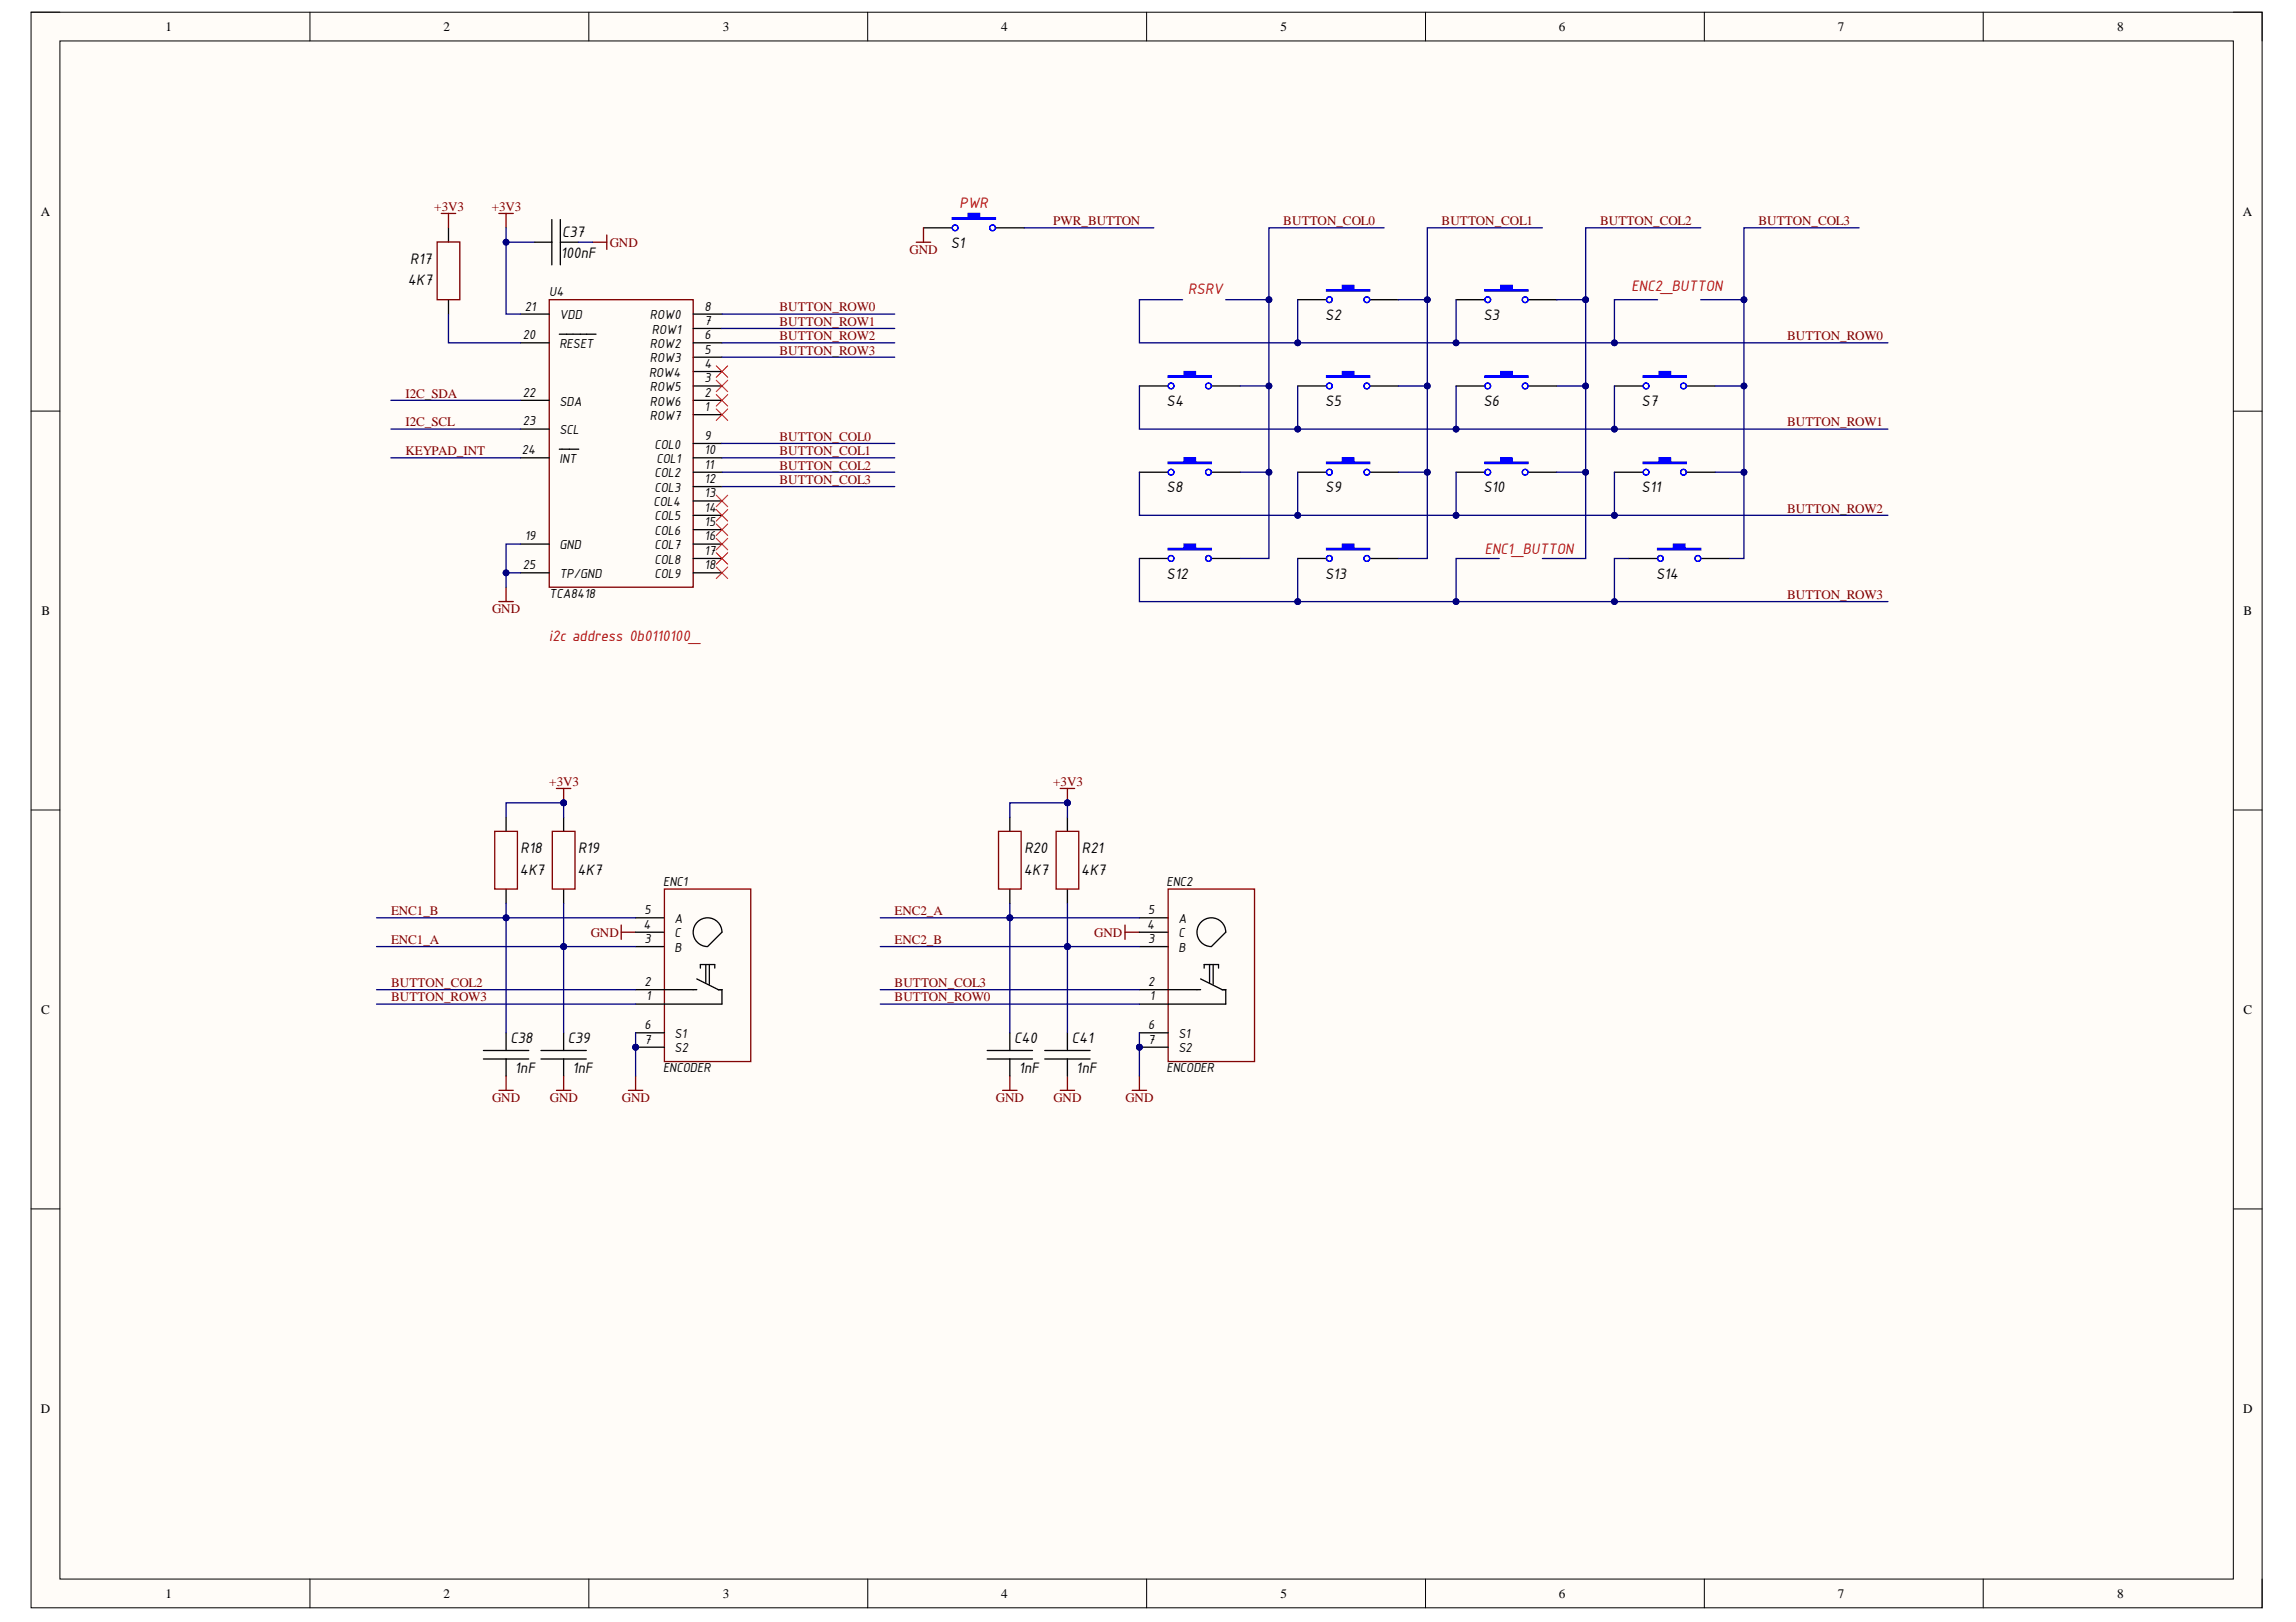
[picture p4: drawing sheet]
<svg xmlns="http://www.w3.org/2000/svg" width="297mm" height="210mm" viewBox="0 0 297 210" stroke-linecap="round" stroke-linejoin="round" font-family="sans-serif">
<defs><g id="words">
<g font-size="2.1" fill="#f00">
<text x="124.1" y="26.9">PWR</text>
<text x="153.7" y="38.1">RSRV</text>
<text x="211.1" y="37.7">ENC2_BUTTON</text>
<text x="192.1" y="71.7">ENC1_BUTTON</text>
<text x="71.1" y="82.9">i2c address 0b0110100_</text>
</g>
<g font-size="2.1">
<text x="53.1" y="34.1">R17</text>
<text x="72.5" y="33.4">100nF</text>
<text x="72.7" y="30.6">C37</text>
<text x="123" y="32.1">S1</text>
<text x="52.7" y="36.9">4K7</text>
<text x="171.4" y="41.4">S2</text>
<text x="191.9" y="41.4">S3</text>
<text x="150.9" y="52.6">S4</text>
<text x="171.4" y="52.6">S5</text>
<text x="191.9" y="52.6">S6</text>
<text x="212.4" y="52.6">S7</text>
<text x="150.9" y="63.7">S8</text>
<text x="171.4" y="63.7">S9</text>
<text x="191.9" y="63.7">S10</text>
<text x="212.4" y="63.7">S11</text>
<text x="150.9" y="74.9">S12</text>
<text x="171.4" y="74.9">S13</text>
<text x="214.2" y="74.9">S14</text>
<text x="67.3" y="113.2">4K7</text>
<text x="67.3" y="110.4">R18</text>
<text x="74.7" y="113.2">4K7</text>
<text x="74.8" y="110.4">R19</text>
<text x="132.4" y="113.2">4K7</text>
<text x="132.5" y="110.4">R20</text>
<text x="139.9" y="113.2">4K7</text>
<text x="140" y="110.4">R21</text>
<text x="66" y="135">C38</text>
<text x="73.5" y="135">C39</text>
<text x="131.2" y="135">C40</text>
<text x="138.7" y="135">C41</text>
<text x="66.6" y="138.9">1nF</text>
<text x="74.1" y="138.9">1nF</text>
<text x="131.8" y="138.9">1nF</text>
<text x="139.2" y="138.9">1nF</text>
</g>
<g font-size="1.8">
<text x="67.9" y="40.2">21</text>
<text x="71.1" y="38.3">U4</text>
<text x="72.4" y="41.3">VDD</text>
<text x="84.1" y="41.3">ROW0</text>
<text x="91.2" y="40.2">8</text>
<text x="67.6" y="43.9">20</text>
<text x="72.4" y="45">RESET</text>
<text x="84.1" y="46.9">ROW3</text>
<text x="84.1" y="45">ROW2</text>
<text x="84.3" y="43.2">ROW1</text>
<text x="91.2" y="47.6">4</text>
<text x="91.2" y="45.8">5</text>
<text x="91.2" y="43.9">6</text>
<text x="91.2" y="42">7</text>
<text x="67.6" y="51.3">22</text>
<text x="72.4" y="52.5">SDA</text>
<text x="84" y="48.8">ROW4</text>
<text x="84.1" y="52.5">ROW6</text>
<text x="84.1" y="50.6">ROW5</text>
<text x="91.2" y="53.2">1</text>
<text x="91.2" y="51.3">2</text>
<text x="91.2" y="49.5">3</text>
<text x="67.5" y="58.8">24</text>
<text x="67.6" y="55.1">23</text>
<text x="72.4" y="56.2">SCL</text>
<text x="72.4" y="59.9">INT</text>
<text x="84.1" y="54.3">ROW7</text>
<text x="84.7" y="58.1">COL0</text>
<text x="84.9" y="59.9">COL1</text>
<text x="91.2" y="56.9">9</text>
<text x="91.2" y="58.8">10</text>
<text x="84.6" y="65.5">COL4</text>
<text x="84.7" y="61.8">COL2</text>
<text x="84.7" y="63.6">COL3</text>
<text x="91.2" y="60.6">11</text>
<text x="91.2" y="62.5">12</text>
<text x="91.2" y="64.4">13</text>
<text x="67.9" y="69.9">19</text>
<text x="72.4" y="71.1">GND</text>
<text x="84.7" y="67.4">COL5</text>
<text x="84.7" y="69.2">COL6</text>
<text x="84.7" y="71.1">COL7</text>
<text x="91.2" y="66.2">14</text>
<text x="91.2" y="68.1">15</text>
<text x="91.2" y="69.9">16</text>
<text x="91.2" y="71.8">17</text>
<text x="67.6" y="73.7">25</text>
<text x="71.1" y="77.4">TCA8418</text>
<text x="72.4" y="74.8">TP/GND</text>
<text x="84.7" y="72.9">COL8</text>
<text x="84.7" y="74.8">COL9</text>
<text x="91.2" y="73.7">18</text>
<text x="83.4" y="118.3">5</text>
<text x="85.8" y="114.6">ENC1</text>
<text x="87.3" y="119.5">A</text>
<text x="148.6" y="118.3">5</text>
<text x="150.9" y="114.6">ENC2</text>
<text x="152.4" y="119.5">A</text>
<text x="83.2" y="120.2">4</text>
<text x="83.4" y="122">3</text>
<text x="87.3" y="123.2">B</text>
<text x="87.3" y="121.3">C</text>
<text x="148.4" y="120.2">4</text>
<text x="148.6" y="122">3</text>
<text x="152.4" y="123.2">B</text>
<text x="152.4" y="121.3">C</text>
<text x="83.4" y="127.6">2</text>
<text x="83.6" y="129.5">1</text>
<text x="148.6" y="127.6">2</text>
<text x="148.8" y="129.5">1</text>
<text x="83.4" y="133.2">6</text>
<text x="83.4" y="135">7</text>
<text x="87.3" y="134.3">S1</text>
<text x="87.3" y="136.2">S2</text>
<text x="148.6" y="133.2">6</text>
<text x="148.6" y="135">7</text>
<text x="152.4" y="134.3">S1</text>
<text x="152.4" y="136.2">S2</text>
<text x="85.8" y="138.8">ENCODER</text>
<text x="150.9" y="138.8">ENCODER</text>
</g>
<g font-size="1.7">
<text x="21.4" y="4">1</text>
<text x="57.4" y="4">2</text>
<text x="93.5" y="4">3</text>
<text x="129.5" y="4">4</text>
<text x="165.6" y="4">5</text>
<text x="201.7" y="4">6</text>
<text x="237.8" y="4">7</text>
<text x="273.9" y="4">8</text>
<text x="5.3" y="28">A</text>
<text x="290.2" y="28">A</text>
<text x="5.4" y="79.6">B</text>
<text x="290.3" y="79.6">B</text>
<text x="5.3" y="131.2">C</text>
<text x="290.3" y="131.2">C</text>
<text x="5.3" y="182.8">D</text>
<text x="290.2" y="182.8">D</text>
<text x="21.4" y="206.8">1</text>
<text x="57.4" y="206.8">2</text>
<text x="93.5" y="206.8">3</text>
<text x="129.5" y="206.8">4</text>
<text x="165.6" y="206.8">5</text>
<text x="201.7" y="206.8">6</text>
<text x="237.8" y="206.8">7</text>
<text x="273.9" y="206.8">8</text>
</g>
<g font-size="1.7" fill="#800000">
<text x="56.2" y="27.3">+3V3</text>
<text x="63.6" y="27.3">+3V3</text>
<text x="136.2" y="29.1">PWR_BUTTON</text>
<text x="166" y="29.1">BUTTON_COL0</text>
<text x="186.5" y="29.1">BUTTON_COL1</text>
<text x="207" y="29.1">BUTTON_COL2</text>
<text x="227.5" y="29.1">BUTTON_COL3</text>
<text x="78.9" y="31.9">GND</text>
<text x="117.7" y="32.9">GND</text>
<text x="100.8" y="40.3">BUTTON_ROW0</text>
<text x="100.8" y="42.2">BUTTON_ROW1</text>
<text x="100.8" y="44">BUTTON_ROW2</text>
<text x="100.8" y="45.9">BUTTON_ROW3</text>
<text x="231.2" y="44">BUTTON_ROW0</text>
<text x="52.5" y="51.5">I2C_SDA</text>
<text x="52.5" y="55.2">I2C_SCL</text>
<text x="52.5" y="58.9">KEYPAD_INT</text>
<text x="100.8" y="58.9">BUTTON_COL1</text>
<text x="100.8" y="57">BUTTON_COL0</text>
<text x="231.2" y="55.2">BUTTON_ROW1</text>
<text x="100.8" y="60.8">BUTTON_COL2</text>
<text x="100.8" y="62.6">BUTTON_COL3</text>
<text x="231.2" y="66.3">BUTTON_ROW2</text>
<text x="231.2" y="77.5">BUTTON_ROW3</text>
<text x="63.7" y="79.4">GND</text>
<text x="71.1" y="101.7">+3V3</text>
<text x="136.2" y="101.7">+3V3</text>
<text x="50.6" y="118.4">ENC1_B</text>
<text x="115.7" y="118.4">ENC2_A</text>
<text x="50.6" y="122.2">ENC1_A</text>
<text x="76.4" y="121.2">GND</text>
<text x="115.7" y="122.2">ENC2_B</text>
<text x="141.6" y="121.2">GND</text>
<text x="50.6" y="127.7">BUTTON_COL2</text>
<text x="50.6" y="129.6">BUTTON_ROW3</text>
<text x="115.7" y="127.7">BUTTON_COL3</text>
<text x="115.7" y="129.6">BUTTON_ROW0</text>
<text x="63.7" y="142.6">GND</text>
<text x="71.1" y="142.6">GND</text>
<text x="80.5" y="142.6">GND</text>
<text x="128.8" y="142.6">GND</text>
<text x="136.3" y="142.6">GND</text>
<text x="145.6" y="142.6">GND</text>
</g>
</g></defs>
<path d="M4 1.6h288.7v206.5h-288.7z" fill-rule="evenodd" fill="#fffcf8"/>
<path d="M4 1.6h288.7v206.5h-288.7z" fill="none" stroke="#000" stroke-width=".13"/>
<path d="M7.8 5.3h281.1v199h-281.1z" fill-rule="evenodd" fill="#fffcf8"/>
<g fill="none" stroke="#000" stroke-width=".13">
<path d="M4 1.6h3.7M7.8 5.3h281.1v199h-281.1zM40.1 1.6v3.7M76.2 1.6v3.7M112.3 1.6v3.7M148.3 1.6v3.7M184.4 1.6v3.7M220.5 1.6v3.7M256.6 1.6v3.7M288.9 1.6h3.8v3.7M4 53.2h3.7M288.9 53.2h3.8"/>
<path d="M4 104.8h3.7M288.9 104.8h3.8M4 156.4h3.7M288.9 156.4h3.8M40.1 204.3v3.8M76.2 204.3v3.8M112.3 204.3v3.8M148.3 204.3v3.8M184.4 204.3v3.8M220.5 204.3v3.8M256.6 204.3v3.8M292.7 204.3v3.8"/>
</g>
<path d="M119.5 29.5h3.7M128.8 29.5h3.7" fill="none" stroke="#000" stroke-width=".17"/>
<path d="M123.2 28.2h2v-.6h1.5v.6h2.1v.2h-5.6z" fill-rule="evenodd" fill="#00f"/>
<g fill="none" stroke="#00f" stroke-width=".17">
<path d="M123.2 28.2h2v-.6h1.5v.6h2.1v.2h-5.6z"/>
<circle cx="123.6" cy="29.5" r=".37"/>
<circle cx="128.4" cy="29.5" r=".37"/>
</g>
<path d="M210.7 72.3h3.7M220 72.3h3.7" fill="none" stroke="#000" stroke-width=".17"/>
<path d="M214.4 71h2.1v-.6h1.5v.6h2v.2h-5.6z" fill-rule="evenodd" fill="#00f"/>
<g fill="none" stroke="#00f" stroke-width=".17">
<path d="M214.4 71h2.1v-.6h1.5v.6h2v.2h-5.6z"/>
<circle cx="214.8" cy="72.3" r=".37"/>
<circle cx="219.7" cy="72.3" r=".37"/>
</g>
<path d="M167.9 72.3h3.7M177.2 72.3h3.7" fill="none" stroke="#000" stroke-width=".17"/>
<path d="M171.6 71h2.1v-.6h1.4v.6h2.1v.2h-5.6z" fill-rule="evenodd" fill="#00f"/>
<g fill="none" stroke="#00f" stroke-width=".17">
<path d="M171.6 71h2.1v-.6h1.4v.6h2.1v.2h-5.6z"/>
<circle cx="172" cy="72.3" r=".37"/>
<circle cx="176.8" cy="72.3" r=".37"/>
</g>
<path d="M147.4 72.3h3.7M156.7 72.3h3.7" fill="none" stroke="#000" stroke-width=".17"/>
<path d="M151.1 71h2.1v-.6h1.5v.6h2v.2h-5.6z" fill-rule="evenodd" fill="#00f"/>
<g fill="none" stroke="#00f" stroke-width=".17">
<path d="M151.1 71h2.1v-.6h1.5v.6h2v.2h-5.6z"/>
<circle cx="151.5" cy="72.3" r=".37"/>
<circle cx="156.3" cy="72.3" r=".37"/>
</g>
<path d="M167.9 38.8h3.7M177.2 38.8h3.7" fill="none" stroke="#000" stroke-width=".17"/>
<path d="M171.6 37.5h2.1v-.6h1.4v.6h2.1v.2h-5.6z" fill-rule="evenodd" fill="#00f"/>
<g fill="none" stroke="#00f" stroke-width=".17">
<path d="M171.6 37.5h2.1v-.6h1.4v.6h2.1v.2h-5.6z"/>
<circle cx="172" cy="38.8" r=".37"/>
<circle cx="176.8" cy="38.8" r=".37"/>
</g>
<path d="M188.4 38.8h3.7M197.7 38.8h3.7" fill="none" stroke="#000" stroke-width=".17"/>
<path d="M192.1 37.5h2.1v-.6h1.4v.6h2.1v.2h-5.6z" fill-rule="evenodd" fill="#00f"/>
<g fill="none" stroke="#00f" stroke-width=".17">
<path d="M192.1 37.5h2.1v-.6h1.4v.6h2.1v.2h-5.6z"/>
<circle cx="192.5" cy="38.8" r=".37"/>
<circle cx="197.3" cy="38.8" r=".37"/>
</g>
<path d="M147.4 61.1h3.7M156.7 61.1h3.7" fill="none" stroke="#000" stroke-width=".17"/>
<path d="M151.1 59.8h2.1v-.6h1.5v.6h2v.2h-5.6z" fill-rule="evenodd" fill="#00f"/>
<g fill="none" stroke="#00f" stroke-width=".17">
<path d="M151.1 59.8h2.1v-.6h1.5v.6h2v.2h-5.6z"/>
<circle cx="151.5" cy="61.1" r=".37"/>
<circle cx="156.3" cy="61.1" r=".37"/>
</g>
<path d="M167.9 61.1h3.7M177.2 61.1h3.7" fill="none" stroke="#000" stroke-width=".17"/>
<path d="M171.6 59.8h2.1v-.5h1.4v.5h2.1v.2h-5.6z" fill-rule="evenodd" fill="#00f"/>
<g fill="none" stroke="#00f" stroke-width=".17">
<path d="M171.6 59.8h2.1v-.5h1.4v.5h2.1v.2h-5.6z"/>
<circle cx="172" cy="61.1" r=".37"/>
<circle cx="176.8" cy="61.1" r=".37"/>
</g>
<path d="M188.4 61.1h3.7M197.7 61.1h3.7" fill="none" stroke="#000" stroke-width=".17"/>
<path d="M192.1 59.8h2.1v-.5h1.4v.5h2.1v.2h-5.6z" fill-rule="evenodd" fill="#00f"/>
<g fill="none" stroke="#00f" stroke-width=".17">
<path d="M192.1 59.8h2.1v-.5h1.4v.5h2.1v.2h-5.6z"/>
<circle cx="192.5" cy="61.1" r=".37"/>
<circle cx="197.3" cy="61.1" r=".37"/>
</g>
<path d="M208.9 61.1h3.7M218.2 61.1h3.7" fill="none" stroke="#000" stroke-width=".17"/>
<path d="M212.6 59.8h2v-.5h1.5v.5h2.1v.2h-5.6z" fill-rule="evenodd" fill="#00f"/>
<g fill="none" stroke="#00f" stroke-width=".17">
<path d="M212.6 59.8h2v-.5h1.5v.5h2.1v.2h-5.6z"/>
<circle cx="213" cy="61.1" r=".37"/>
<circle cx="217.8" cy="61.1" r=".37"/>
</g>
<path d="M147.4 49.9h3.7M156.7 49.9h3.7" fill="none" stroke="#000" stroke-width=".17"/>
<path d="M151.1 48.6h2.1v-.5h1.5v.5h2v.2h-5.6z" fill-rule="evenodd" fill="#00f"/>
<g fill="none" stroke="#00f" stroke-width=".17">
<path d="M151.1 48.6h2.1v-.5h1.5v.5h2v.2h-5.6z"/>
<circle cx="151.5" cy="49.9" r=".37"/>
<circle cx="156.3" cy="49.9" r=".37"/>
</g>
<path d="M167.9 49.9h3.7M177.2 50h3.7" fill="none" stroke="#000" stroke-width=".17"/>
<path d="M171.6 48.6h2.1v-.5h1.4v.5h2.1v.2h-5.6z" fill-rule="evenodd" fill="#00f"/>
<g fill="none" stroke="#00f" stroke-width=".17">
<path d="M171.6 48.6h2.1v-.5h1.4v.5h2.1v.2h-5.6z"/>
<circle cx="172" cy="49.9" r=".37"/>
<circle cx="176.8" cy="49.9" r=".37"/>
</g>
<path d="M188.4 50h3.7M197.7 50h3.7" fill="none" stroke="#000" stroke-width=".17"/>
<path d="M192.1 48.6h2.1v-.5h1.4v.5h2.1v.2h-5.6z" fill-rule="evenodd" fill="#00f"/>
<g fill="none" stroke="#00f" stroke-width=".17">
<path d="M192.1 48.6h2.1v-.5h1.4v.5h2.1v.2h-5.6z"/>
<circle cx="192.5" cy="49.9" r=".37"/>
<circle cx="197.3" cy="49.9" r=".37"/>
</g>
<path d="M208.9 50h3.7M218.2 50h3.7" fill="none" stroke="#000" stroke-width=".17"/>
<path d="M212.6 48.6h2v-.5h1.5v.5h2.1v.2h-5.6z" fill-rule="evenodd" fill="#00f"/>
<g fill="none" stroke="#00f" stroke-width=".17">
<path d="M212.6 48.6h2v-.5h1.5v.5h2.1v.2h-5.6z"/>
<circle cx="213" cy="49.9" r=".37"/>
<circle cx="217.8" cy="49.9" r=".37"/>
</g>
<path d="M64 107.6h2.9v7.5h-2.9zM71.5 107.6h2.9v7.5h-2.9zM80.4 119.7v1.9M80.4 120.6h1.8M82.2 139.2v1.9M81.3 141.1h1.9" fill="none" stroke="#800000" stroke-width=".17"/>
<path d="M65.5 105.8v1.8M65.5 115.1v1.8M72.9 105.8v1.8M72.9 115.1v1.8" fill="none" stroke="#000" stroke-width=".17"/>
<circle cx="82.2" cy="135.5" r=".37" fill="#000080"/>
<circle cx="82.2" cy="135.5" r=".37" fill="none" stroke="#000080" stroke-width=".13"/>
<g fill="none" stroke="#000" stroke-width=".17">
<path d="M82.2 118.8h3.8M82.2 128.1h3.8M82.2 129.9h3.8M82.2 122.5h3.8M82.2 120.6h3.8M82.2 133.7h3.8M82.2 135.5h3.8M89.7 128.1h.4M90.1 126.7l2.8 1.4h.5M90.6 125.3v-.5h1.9v.5M91.3 124.8v2.3M91.8 124.8v2.6"/>
<path d="M93.4 120.6a1.86 1.86 0 0 0-1.9-1.8 1.86 1.86 0 0 0-1.8 1.8 1.86 1.86 0 0 0 1.8 1.9"/>
</g>
<path d="M86 115.1h11.1v22.3h-11.1z" fill="none" stroke="#800000" stroke-width=".17"/>
<circle cx="82.2" cy="135.5" r=".37" fill="#000080"/>
<circle cx="82.2" cy="135.5" r=".37" fill="none" stroke="#000080" stroke-width=".13"/>
<path d="M86 128.1h3.7M92.9 128.1h.5v1.8h-7.4M93.4 120.6l-1.9 1.9" fill="none" stroke="#000" stroke-width=".17"/>
<path d="M72 102h1.8M72.9 102v1.9" fill="none" stroke="#800000" stroke-width=".17"/>
<circle cx="72.9" cy="103.9" r=".37" fill="#000080"/>
<circle cx="72.9" cy="103.9" r=".37" fill="none" stroke="#000080" stroke-width=".13"/>
<path d="M129.2 107.6h2.9v7.5h-2.9zM136.6 107.6h3v7.5h-3zM145.5 119.7v1.9M145.5 120.6h1.9M147.4 139.2v1.9M146.5 141.1h1.8" fill="none" stroke="#800000" stroke-width=".17"/>
<path d="M130.6 105.8v1.8M130.6 115.1v1.8M138.1 105.8v1.8M138.1 115.1v1.8" fill="none" stroke="#000" stroke-width=".17"/>
<circle cx="147.4" cy="135.5" r=".37" fill="#000080"/>
<circle cx="147.4" cy="135.5" r=".37" fill="none" stroke="#000080" stroke-width=".13"/>
<g fill="none" stroke="#000" stroke-width=".17">
<path d="M147.4 118.8h3.7M147.4 128.1h3.7M147.4 129.9h3.7M147.4 122.5h3.7M147.4 120.6h3.7M147.4 133.7h3.7M147.4 135.5h3.7M154.9 128.1h.4M155.3 126.7l2.8 1.4h.5M155.8 125.3v-.5h1.8v.5M156.5 124.8v2.3M156.9 124.8v2.6"/>
<path d="M158.6 120.6a1.86 1.86 0 0 0-1.9-1.8 1.86 1.86 0 0 0-1.8 1.8 1.86 1.86 0 0 0 1.8 1.9"/>
</g>
<path d="M151.1 115.1h11.2v22.3h-11.2z" fill="none" stroke="#800000" stroke-width=".17"/>
<circle cx="147.4" cy="135.5" r=".37" fill="#000080"/>
<circle cx="147.4" cy="135.5" r=".37" fill="none" stroke="#000080" stroke-width=".13"/>
<path d="M151.1 128.1h3.8M158.1 128.1h.5v1.8h-7.5M158.6 120.6l-1.9 1.9" fill="none" stroke="#000" stroke-width=".17"/>
<path d="M137.2 102h1.8M138.1 102v1.9" fill="none" stroke="#800000" stroke-width=".17"/>
<circle cx="138.1" cy="103.9" r=".37" fill="#000080"/>
<circle cx="138.1" cy="103.9" r=".37" fill="none" stroke="#000080" stroke-width=".13"/>
<g fill="none" stroke="#800000" stroke-width=".17">
<path d="M56.6 31.3h2.9v7.5h-2.9zM57.1 27.6h1.9M58 27.6v1.9M64.5 27.6h1.9M65.5 27.6v1.9M71.1 38.8h18.6v37.2h-18.6zM76.6 31.3h1.9M78.5 30.4v1.9M118.5 31.3h1.9M119.5 29.5v1.8M64.5 77.8h1.9M65.5 76v1.8"/>
<path d="M65.5 139.2v1.9M72.9 139.2v1.9M130.6 139.2v1.9M138.1 139.2v1.9M64.5 141.1h1.9M72 141.1h1.8M129.7 141.1h1.9M137.2 141.1h1.8"/>
</g>
<g fill="none" stroke="#000" stroke-width=".17">
<path d="M58 29.5v1.8M58 38.8v1.8M67.3 51.8h3.8M67.3 44.4h3.8M67.3 40.6h3.8M67.3 59.2h3.8M67.3 55.5h3.8M72.4 43.2h4.7M72.4 58.1h2.5M89.7 53.7h3.7M89.7 51.8h3.7M89.7 49.9h3.7"/>
<path d="M89.7 48.1h3.7M89.7 46.2h3.7M89.7 44.4h3.7M89.7 42.5h3.7M89.7 40.6h3.7M89.7 57.4h3.7M89.7 59.2h3.7M67.3 70.4h3.8M67.3 74.1h3.8M89.7 61.1h3.7M89.7 63h3.7M89.7 64.8h3.7"/>
<path d="M89.7 66.7h3.7M89.7 68.5h3.7M89.7 70.4h3.7M89.7 72.3h3.7M89.7 74.1h3.7M62.5 137h5.9M62.5 135.9h5.9M65.5 133.7v2.2M65.5 137v2.2M70 137h5.9M70 135.9h5.9M72.9 133.7v2.2"/>
<path d="M72.9 137v2.2M127.7 137h5.9M127.7 135.9h5.9M130.6 133.7v2.2M130.6 137v2.2M135.2 137h5.8M135.2 135.9h5.8M138.1 133.7v2.2M138.1 137v2.2"/>
</g>
<g fill="none" stroke="#f00" stroke-width=".13">
<path d="M92.7 52.9l1.4 1.5M92.7 51.1l1.4 1.5M92.7 49.2l1.4 1.5M92.7 47.3l1.4 1.5M94.1 52.9l-1.4 1.5M94.1 51.1l-1.4 1.5M94.1 49.2l-1.4 1.5M94.1 47.3l-1.4 1.5M92.7 73.4l1.4 1.5M92.7 71.5l1.4 1.5M92.7 69.7l1.4 1.5M92.7 67.8l1.4 1.5"/>
<path d="M92.7 65.9l1.4 1.5M92.7 64.1l1.4 1.5M94.1 73.4l-1.4 1.5M94.1 71.5l-1.4 1.5M94.1 69.7l-1.4 1.5M94.1 67.8l-1.4 1.5M94.1 65.9l-1.4 1.5M94.1 64.1l-1.4 1.5"/>
</g>
<path d="M72.9 103.9h-7.4v1.9" fill="none" stroke="#000080" stroke-width=".17"/>
<circle cx="72.9" cy="103.9" r=".37" fill="#000080"/>
<circle cx="72.9" cy="103.9" r=".37" fill="none" stroke="#000080" stroke-width=".13"/>
<path d="M72.9 103.9v1.9" fill="none" stroke="#000080" stroke-width=".17"/>
<circle cx="72.9" cy="103.9" r=".37" fill="#000080"/>
<circle cx="72.9" cy="103.9" r=".37" fill="none" stroke="#000080" stroke-width=".13"/>
<path d="M138.1 103.9v1.9" fill="none" stroke="#000080" stroke-width=".17"/>
<circle cx="138.1" cy="103.9" r=".37" fill="#000080"/>
<circle cx="138.1" cy="103.9" r=".37" fill="none" stroke="#000080" stroke-width=".13"/>
<path d="M138.1 103.9h-7.5v1.9" fill="none" stroke="#000080" stroke-width=".17"/>
<circle cx="138.1" cy="103.9" r=".37" fill="#000080"/>
<circle cx="138.1" cy="103.9" r=".37" fill="none" stroke="#000080" stroke-width=".13"/>
<path d="M179.1 29.5h-14.9v31.6h-3.8" fill="none" stroke="#000080" stroke-width=".17"/>
<circle cx="164.2" cy="61.1" r=".37" fill="#000080"/>
<circle cx="164.2" cy="61.1" r=".37" fill="none" stroke="#000080" stroke-width=".13"/>
<circle cx="164.2" cy="49.9" r=".37" fill="#000080"/>
<circle cx="164.2" cy="49.9" r=".37" fill="none" stroke="#000080" stroke-width=".13"/>
<circle cx="164.2" cy="38.8" r=".37" fill="#000080"/>
<circle cx="164.2" cy="38.8" r=".37" fill="none" stroke="#000080" stroke-width=".13"/>
<path d="M199.5 29.5h-14.8v31.6h-3.8" fill="none" stroke="#000080" stroke-width=".17"/>
<circle cx="184.6" cy="61.1" r=".37" fill="#000080"/>
<circle cx="184.6" cy="61.1" r=".37" fill="none" stroke="#000080" stroke-width=".13"/>
<circle cx="184.6" cy="49.9" r=".38" fill="#000080"/>
<circle cx="184.6" cy="49.9" r=".38" fill="none" stroke="#000080" stroke-width=".13"/>
<circle cx="184.6" cy="38.8" r=".37" fill="#000080"/>
<circle cx="184.6" cy="38.8" r=".37" fill="none" stroke="#000080" stroke-width=".13"/>
<path d="M220 29.5h-14.9v31.6h-3.7" fill="none" stroke="#000080" stroke-width=".17"/>
<circle cx="205.1" cy="61.1" r=".37" fill="#000080"/>
<circle cx="205.1" cy="61.1" r=".37" fill="none" stroke="#000080" stroke-width=".13"/>
<circle cx="205.1" cy="49.9" r=".38" fill="#000080"/>
<circle cx="205.1" cy="49.9" r=".38" fill="none" stroke="#000080" stroke-width=".13"/>
<circle cx="205.1" cy="38.8" r=".37" fill="#000080"/>
<circle cx="205.1" cy="38.8" r=".37" fill="none" stroke="#000080" stroke-width=".13"/>
<path d="M240.5 29.5h-14.9v31.6h-3.7" fill="none" stroke="#000080" stroke-width=".17"/>
<circle cx="225.6" cy="61.1" r=".37" fill="#000080"/>
<circle cx="225.6" cy="61.1" r=".37" fill="none" stroke="#000080" stroke-width=".13"/>
<circle cx="225.6" cy="49.9" r=".38" fill="#000080"/>
<circle cx="225.6" cy="49.9" r=".38" fill="none" stroke="#000080" stroke-width=".13"/>
<circle cx="225.6" cy="38.8" r=".37" fill="#000080"/>
<circle cx="225.6" cy="38.8" r=".37" fill="none" stroke="#000080" stroke-width=".13"/>
<path d="M167.9 38.8v5.6" fill="none" stroke="#000080" stroke-width=".17"/>
<circle cx="167.9" cy="44.4" r=".37" fill="#000080"/>
<circle cx="167.9" cy="44.4" r=".37" fill="none" stroke="#000080" stroke-width=".13"/>
<path d="M188.4 38.8v5.6" fill="none" stroke="#000080" stroke-width=".17"/>
<circle cx="188.4" cy="44.4" r=".37" fill="#000080"/>
<circle cx="188.4" cy="44.4" r=".37" fill="none" stroke="#000080" stroke-width=".13"/>
<path d="M208.9 50v5.5" fill="none" stroke="#000080" stroke-width=".17"/>
<circle cx="208.9" cy="55.5" r=".37" fill="#000080"/>
<circle cx="208.9" cy="55.5" r=".37" fill="none" stroke="#000080" stroke-width=".13"/>
<path d="M188.4 50v5.5" fill="none" stroke="#000080" stroke-width=".17"/>
<circle cx="188.4" cy="55.5" r=".37" fill="#000080"/>
<circle cx="188.4" cy="55.5" r=".37" fill="none" stroke="#000080" stroke-width=".13"/>
<path d="M167.9 49.9v5.6" fill="none" stroke="#000080" stroke-width=".17"/>
<circle cx="167.9" cy="55.5" r=".37" fill="#000080"/>
<circle cx="167.9" cy="55.5" r=".37" fill="none" stroke="#000080" stroke-width=".13"/>
<path d="M167.9 61.1v5.6" fill="none" stroke="#000080" stroke-width=".17"/>
<circle cx="167.9" cy="66.7" r=".37" fill="#000080"/>
<circle cx="167.9" cy="66.7" r=".37" fill="none" stroke="#000080" stroke-width=".13"/>
<path d="M188.4 61.1v5.6" fill="none" stroke="#000080" stroke-width=".17"/>
<circle cx="188.4" cy="66.7" r=".38" fill="#000080"/>
<circle cx="188.4" cy="66.7" r=".38" fill="none" stroke="#000080" stroke-width=".13"/>
<path d="M208.9 61.1v5.6" fill="none" stroke="#000080" stroke-width=".17"/>
<circle cx="208.9" cy="66.7" r=".37" fill="#000080"/>
<circle cx="208.9" cy="66.7" r=".37" fill="none" stroke="#000080" stroke-width=".13"/>
<path d="M147.4 50v5.5h96.8" fill="none" stroke="#000080" stroke-width=".17"/>
<circle cx="167.9" cy="55.5" r=".37" fill="#000080"/>
<circle cx="167.9" cy="55.5" r=".37" fill="none" stroke="#000080" stroke-width=".13"/>
<circle cx="188.4" cy="55.5" r=".37" fill="#000080"/>
<circle cx="188.4" cy="55.5" r=".37" fill="none" stroke="#000080" stroke-width=".13"/>
<circle cx="208.9" cy="55.5" r=".37" fill="#000080"/>
<circle cx="208.9" cy="55.5" r=".37" fill="none" stroke="#000080" stroke-width=".13"/>
<path d="M147.4 61.1v5.6h96.8" fill="none" stroke="#000080" stroke-width=".17"/>
<circle cx="167.9" cy="66.7" r=".37" fill="#000080"/>
<circle cx="167.9" cy="66.7" r=".37" fill="none" stroke="#000080" stroke-width=".13"/>
<circle cx="188.4" cy="66.7" r=".38" fill="#000080"/>
<circle cx="188.4" cy="66.7" r=".38" fill="none" stroke="#000080" stroke-width=".13"/>
<circle cx="208.9" cy="66.7" r=".37" fill="#000080"/>
<circle cx="208.9" cy="66.7" r=".37" fill="none" stroke="#000080" stroke-width=".13"/>
<path d="M160.4 49.9h3.8" fill="none" stroke="#000080" stroke-width=".17"/>
<circle cx="164.2" cy="49.9" r=".37" fill="#000080"/>
<circle cx="164.2" cy="49.9" r=".37" fill="none" stroke="#000080" stroke-width=".13"/>
<path d="M180.9 50h3.8" fill="none" stroke="#000080" stroke-width=".17"/>
<circle cx="184.6" cy="49.9" r=".38" fill="#000080"/>
<circle cx="184.6" cy="49.9" r=".38" fill="none" stroke="#000080" stroke-width=".13"/>
<path d="M180.9 38.8h3.8" fill="none" stroke="#000080" stroke-width=".17"/>
<circle cx="184.6" cy="38.8" r=".37" fill="#000080"/>
<circle cx="184.6" cy="38.8" r=".37" fill="none" stroke="#000080" stroke-width=".13"/>
<path d="M201.4 38.8h3.7" fill="none" stroke="#000080" stroke-width=".17"/>
<circle cx="205.1" cy="38.8" r=".37" fill="#000080"/>
<circle cx="205.1" cy="38.8" r=".37" fill="none" stroke="#000080" stroke-width=".13"/>
<path d="M220 38.8h5.6" fill="none" stroke="#000080" stroke-width=".17"/>
<circle cx="225.6" cy="38.8" r=".37" fill="#000080"/>
<circle cx="225.6" cy="38.8" r=".37" fill="none" stroke="#000080" stroke-width=".13"/>
<path d="M221.9 50h3.7" fill="none" stroke="#000080" stroke-width=".17"/>
<circle cx="225.6" cy="49.9" r=".38" fill="#000080"/>
<circle cx="225.6" cy="49.9" r=".38" fill="none" stroke="#000080" stroke-width=".13"/>
<path d="M201.4 50h3.7" fill="none" stroke="#000080" stroke-width=".17"/>
<circle cx="205.1" cy="49.9" r=".38" fill="#000080"/>
<circle cx="205.1" cy="49.9" r=".38" fill="none" stroke="#000080" stroke-width=".13"/>
<path d="M164.2 61.1v11.2h-3.8" fill="none" stroke="#000080" stroke-width=".17"/>
<circle cx="164.2" cy="61.1" r=".37" fill="#000080"/>
<circle cx="164.2" cy="61.1" r=".37" fill="none" stroke="#000080" stroke-width=".13"/>
<path d="M184.7 61.1v11.2h-3.8" fill="none" stroke="#000080" stroke-width=".17"/>
<circle cx="184.6" cy="61.1" r=".37" fill="#000080"/>
<circle cx="184.6" cy="61.1" r=".37" fill="none" stroke="#000080" stroke-width=".13"/>
<path d="M147.4 72.3v5.6h96.8" fill="none" stroke="#000080" stroke-width=".17"/>
<circle cx="167.9" cy="77.9" r=".37" fill="#000080"/>
<circle cx="167.9" cy="77.9" r=".37" fill="none" stroke="#000080" stroke-width=".13"/>
<circle cx="188.4" cy="77.9" r=".37" fill="#000080"/>
<circle cx="188.4" cy="77.9" r=".37" fill="none" stroke="#000080" stroke-width=".13"/>
<circle cx="208.9" cy="77.9" r=".37" fill="#000080"/>
<circle cx="208.9" cy="77.9" r=".37" fill="none" stroke="#000080" stroke-width=".13"/>
<path d="M167.9 72.3v5.5" fill="none" stroke="#000080" stroke-width=".17"/>
<circle cx="167.9" cy="77.9" r=".37" fill="#000080"/>
<circle cx="167.9" cy="77.9" r=".37" fill="none" stroke="#000080" stroke-width=".13"/>
<path d="M194 72.3h-5.6v5.6" fill="none" stroke="#000080" stroke-width=".17"/>
<circle cx="188.4" cy="77.9" r=".37" fill="#000080"/>
<circle cx="188.4" cy="77.9" r=".37" fill="none" stroke="#000080" stroke-width=".13"/>
<path d="M205.1 61.1v11.2h-5.6" fill="none" stroke="#000080" stroke-width=".17"/>
<circle cx="205.1" cy="61.1" r=".37" fill="#000080"/>
<circle cx="205.1" cy="61.1" r=".37" fill="none" stroke="#000080" stroke-width=".13"/>
<path d="M210.7 72.3h-1.8v5.6" fill="none" stroke="#000080" stroke-width=".17"/>
<circle cx="208.9" cy="77.9" r=".37" fill="#000080"/>
<circle cx="208.9" cy="77.9" r=".37" fill="none" stroke="#000080" stroke-width=".13"/>
<path d="M225.6 61.1v11.2h-1.9" fill="none" stroke="#000080" stroke-width=".17"/>
<circle cx="225.6" cy="61.1" r=".37" fill="#000080"/>
<circle cx="225.6" cy="61.1" r=".37" fill="none" stroke="#000080" stroke-width=".13"/>
<path d="M147.4 133.7v5.5" fill="none" stroke="#000080" stroke-width=".17"/>
<circle cx="147.4" cy="135.5" r=".37" fill="#000080"/>
<circle cx="147.4" cy="135.5" r=".37" fill="none" stroke="#000080" stroke-width=".13"/>
<path d="M48.7 128.1h33.5M82.2 133.7v5.5M113.9 128.1h33.5M113.9 129.9h33.5" fill="none" stroke="#000080" stroke-width=".17"/>
<circle cx="82.2" cy="135.5" r=".37" fill="#000080"/>
<circle cx="82.2" cy="135.5" r=".37" fill="none" stroke="#000080" stroke-width=".13"/>
<path d="M130.6 116.9v1.9M48.7 129.9h33.5" fill="none" stroke="#000080" stroke-width=".17"/>
<circle cx="130.6" cy="118.8" r=".37" fill="#000080"/>
<circle cx="130.6" cy="118.8" r=".37" fill="none" stroke="#000080" stroke-width=".13"/>
<path d="M138.1 116.9v5.6" fill="none" stroke="#000080" stroke-width=".17"/>
<circle cx="138.1" cy="122.5" r=".37" fill="#000080"/>
<circle cx="138.1" cy="122.5" r=".37" fill="none" stroke="#000080" stroke-width=".13"/>
<path d="M65.5 116.9v1.9" fill="none" stroke="#000080" stroke-width=".17"/>
<circle cx="65.5" cy="118.8" r=".37" fill="#000080"/>
<circle cx="65.5" cy="118.8" r=".37" fill="none" stroke="#000080" stroke-width=".13"/>
<path d="M72.9 116.9v5.6" fill="none" stroke="#000080" stroke-width=".17"/>
<circle cx="72.9" cy="122.5" r=".37" fill="#000080"/>
<circle cx="72.9" cy="122.5" r=".37" fill="none" stroke="#000080" stroke-width=".13"/>
<path d="M65.5 118.8v14.9" fill="none" stroke="#000080" stroke-width=".17"/>
<circle cx="65.5" cy="118.8" r=".37" fill="#000080"/>
<circle cx="65.5" cy="118.8" r=".37" fill="none" stroke="#000080" stroke-width=".13"/>
<path d="M72.9 122.5v11.2" fill="none" stroke="#000080" stroke-width=".17"/>
<circle cx="72.9" cy="122.5" r=".37" fill="#000080"/>
<circle cx="72.9" cy="122.5" r=".37" fill="none" stroke="#000080" stroke-width=".13"/>
<path d="M130.6 118.8v14.9" fill="none" stroke="#000080" stroke-width=".17"/>
<circle cx="130.6" cy="118.8" r=".37" fill="#000080"/>
<circle cx="130.6" cy="118.8" r=".37" fill="none" stroke="#000080" stroke-width=".13"/>
<path d="M138.1 122.5v11.2" fill="none" stroke="#000080" stroke-width=".17"/>
<circle cx="138.1" cy="122.5" r=".37" fill="#000080"/>
<circle cx="138.1" cy="122.5" r=".37" fill="none" stroke="#000080" stroke-width=".13"/>
<path d="M153 38.8h-5.6v5.6h96.8" fill="none" stroke="#000080" stroke-width=".17"/>
<circle cx="208.9" cy="44.4" r=".37" fill="#000080"/>
<circle cx="208.9" cy="44.4" r=".37" fill="none" stroke="#000080" stroke-width=".13"/>
<circle cx="188.4" cy="44.4" r=".37" fill="#000080"/>
<circle cx="188.4" cy="44.4" r=".37" fill="none" stroke="#000080" stroke-width=".13"/>
<circle cx="167.9" cy="44.4" r=".37" fill="#000080"/>
<circle cx="167.9" cy="44.4" r=".37" fill="none" stroke="#000080" stroke-width=".13"/>
<path d="M158.6 38.8h5.6" fill="none" stroke="#000080" stroke-width=".17"/>
<circle cx="164.2" cy="38.8" r=".37" fill="#000080"/>
<circle cx="164.2" cy="38.8" r=".37" fill="none" stroke="#000080" stroke-width=".13"/>
<path d="M65.5 29.5v11.1h1.8M132.5 29.5h16.8" fill="none" stroke="#000080" stroke-width=".17"/>
<circle cx="65.5" cy="31.3" r=".37" fill="#000080"/>
<circle cx="65.5" cy="31.3" r=".37" fill="none" stroke="#000080" stroke-width=".13"/>
<path d="M67.3 74.1h-1.8v1.9" fill="none" stroke="#000080" stroke-width=".17"/>
<circle cx="65.5" cy="74.1" r=".37" fill="#000080"/>
<circle cx="65.5" cy="74.1" r=".37" fill="none" stroke="#000080" stroke-width=".13"/>
<path d="M67.3 70.4h-1.8v3.7" fill="none" stroke="#000080" stroke-width=".17"/>
<circle cx="65.5" cy="74.1" r=".37" fill="#000080"/>
<circle cx="65.5" cy="74.1" r=".37" fill="none" stroke="#000080" stroke-width=".13"/>
<path d="M65.5 31.3h3.7M50.6 55.5h16.7M50.6 51.8h16.7M50.6 59.2h16.7M58 40.6v3.8h9.3M93.4 57.4h22.4M93.4 59.2h22.4M93.4 61.1h22.4M93.4 63h22.4" fill="none" stroke="#000080" stroke-width=".17"/>
<circle cx="65.5" cy="31.3" r=".37" fill="#000080"/>
<circle cx="65.5" cy="31.3" r=".37" fill="none" stroke="#000080" stroke-width=".13"/>
<path d="M93.4 46.2h22.4M93.4 44.4h22.4M93.4 42.5h22.4M93.4 40.6h22.4M48.7 122.5h33.5" fill="none" stroke="#000080" stroke-width=".17"/>
<circle cx="72.9" cy="122.5" r=".37" fill="#000080"/>
<circle cx="72.9" cy="122.5" r=".37" fill="none" stroke="#000080" stroke-width=".13"/>
<path d="M48.7 118.8h33.5" fill="none" stroke="#000080" stroke-width=".17"/>
<circle cx="65.5" cy="118.8" r=".37" fill="#000080"/>
<circle cx="65.5" cy="118.8" r=".37" fill="none" stroke="#000080" stroke-width=".13"/>
<path d="M113.9 122.5h33.5" fill="none" stroke="#000080" stroke-width=".17"/>
<circle cx="138.1" cy="122.5" r=".37" fill="#000080"/>
<circle cx="138.1" cy="122.5" r=".37" fill="none" stroke="#000080" stroke-width=".13"/>
<path d="M113.9 118.8h33.5" fill="none" stroke="#000080" stroke-width=".17"/>
<circle cx="130.6" cy="118.8" r=".37" fill="#000080"/>
<circle cx="130.6" cy="118.8" r=".37" fill="none" stroke="#000080" stroke-width=".13"/>
<path d="M69.2 31.3h2.2M71.4 28.4v5.9M72.5 28.4v5.9M72.6 31.3h2.2" fill="none" stroke="#000" stroke-width=".17"/>
<path d="M74.8 31.3h1.8M214.4 38.8h-5.5v5.6" fill="none" stroke="#000080" stroke-width=".17"/>
<circle cx="208.9" cy="44.4" r=".37" fill="#000080"/>
<circle cx="208.9" cy="44.4" r=".37" fill="none" stroke="#000080" stroke-width=".13"/>
<use href="#words"/>
</svg>
